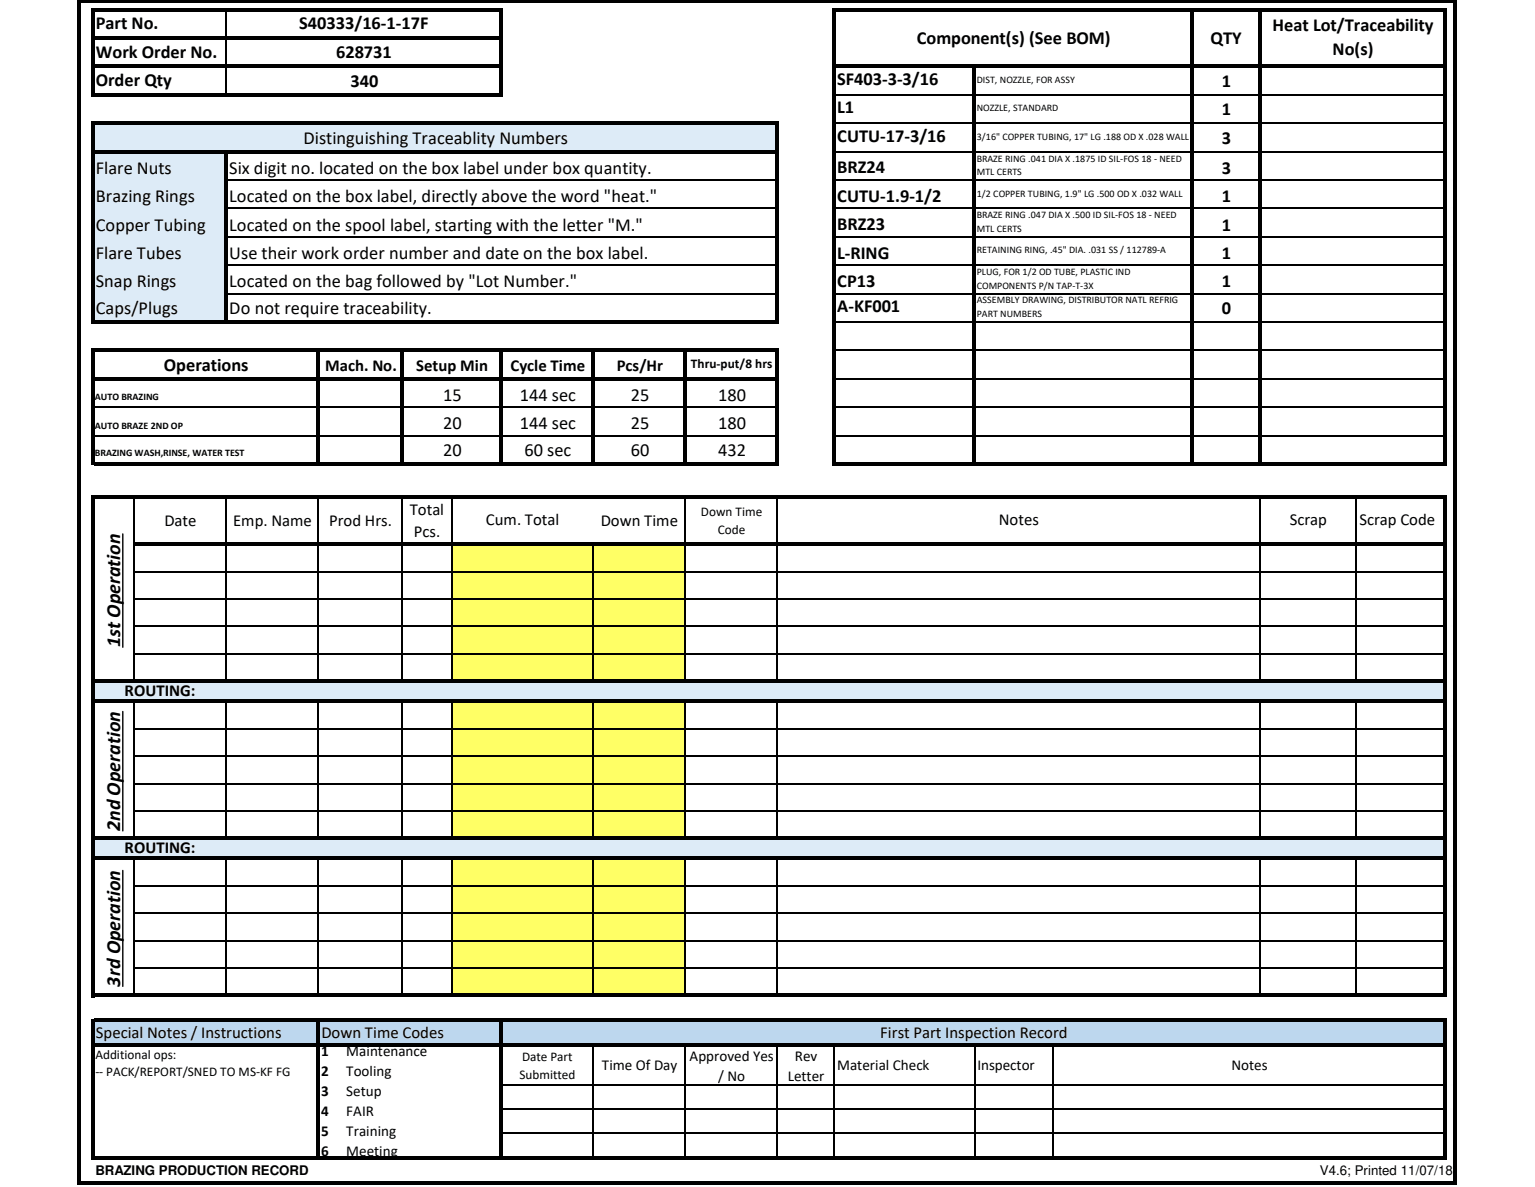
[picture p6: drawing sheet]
<svg xmlns="http://www.w3.org/2000/svg" width="279mm" height="216mm" viewBox="0 0 279 216" stroke-linecap="round" stroke-linejoin="round" font-family="sans-serif">
<defs><g id="words">
<g font-size="3.6">
<text x="21.9" y="117.8" transform="rotate(-90 21.9 117.8)">1st Operation</text>
<text x="21.9" y="151.2" transform="rotate(-90 21.9 151.2)">2nd Operation</text>
<text x="21.9" y="179.5" transform="rotate(-90 21.9 179.5)">3rd Operation</text>
</g>
<g font-size="3.3">
<text x="17.4" y="5.3">Part No.</text>
<text x="54.5" y="5.3">S40333/16-1-17F</text>
<text x="231.6" y="5.7">Heat Lot/Traceability</text>
<text x="17.4" y="10.5">Work Order No.</text>
<text x="61.2" y="10.5">628731</text>
<text x="166.9" y="7.9">Component(s) (See BOM)</text>
<text x="220.3" y="7.9">QTY</text>
<text x="242.6" y="10.1">No(s)</text>
<text x="17.4" y="15.7">Order Qty</text>
<text x="63.8" y="15.8">340</text>
<text x="152.4" y="15.5">SF403-3-3/16</text>
<text x="222.4" y="15.8">1</text>
<text x="152.4" y="20.6">L1</text>
<text x="222.4" y="21">1</text>
<text x="55.2" y="26.2">Distinguishing Traceablity Numbers</text>
<text x="152.4" y="25.8">CUTU-17-3/16</text>
<text x="222.4" y="26.2">3</text>
<text x="17.4" y="31.6">Flare Nuts</text>
<text x="41.7" y="31.6">Six digit no. located on the box label under box quantity.</text>
<text x="152.4" y="31.5">BRZ24</text>
<text x="222.4" y="31.6">3</text>
<text x="17.4" y="36.8">Brazing Rings</text>
<text x="17.4" y="42">Copper Tubing</text>
<text x="41.7" y="36.8">Located on the box label, directly above the word &quot;heat.&quot;</text>
<text x="41.7" y="42">Located on the spool label, starting with the letter &quot;M.&quot;</text>
<text x="152.4" y="36.7">CUTU-1.9-1/2</text>
<text x="152.4" y="41.9">BRZ23</text>
<text x="222.4" y="36.8">1</text>
<text x="222.4" y="42">1</text>
<text x="17.4" y="47.1">Flare Tubes</text>
<text x="41.7" y="47.1">Use their work order number and date on the box label.</text>
<text x="152.4" y="47">L-RING</text>
<text x="222.4" y="47.1">1</text>
<text x="17.4" y="52.3">Snap Rings</text>
<text x="41.7" y="52.3">Located on the bag followed by &quot;Lot Number.&quot;</text>
<text x="152.4" y="52.2">CP13</text>
<text x="222.4" y="52.3">1</text>
<text x="17.4" y="57.1">Caps/Plugs</text>
<text x="41.7" y="57.1">Do not require traceability.</text>
<text x="152.4" y="56.8">A-KF001</text>
<text x="222.4" y="57.1">0</text>
<text x="29.8" y="67.5">Operations</text>
<text x="80.6" y="72.9">15</text>
<text x="94.6" y="72.9">144 sec</text>
<text x="114.8" y="72.9">25</text>
<text x="130.7" y="72.9">180</text>
<text x="80.6" y="78.1">20</text>
<text x="80.6" y="82.9">20</text>
<text x="94.6" y="78.1">144 sec</text>
<text x="95.5" y="82.9">60 sec</text>
<text x="114.8" y="82.9">60</text>
<text x="114.8" y="78.1">25</text>
<text x="130.7" y="78.1">180</text>
<text x="130.7" y="82.9">432</text>
</g>
<g font-size="3">
<text x="59.2" y="67.5">Mach. No.</text>
<text x="75.8" y="67.5">Setup Min</text>
<text x="92.9" y="67.5">Cycle Time</text>
<text x="112.3" y="67.5">Pcs/Hr</text>
<text x="29.9" y="95.7">Date</text>
<text x="42.4" y="95.7">Emp. Name</text>
<text x="59.9" y="95.7">Prod Hrs.</text>
<text x="74.6" y="93.7">Total</text>
<text x="88.4" y="95.5">Cum. Total</text>
<text x="109.3" y="95.7">Down Time</text>
<text x="181.8" y="95.5">Notes</text>
<text x="234.8" y="95.5">Scrap</text>
<text x="247.4" y="95.5">Scrap Code</text>
<text x="75.4" y="97.7">Pcs.</text>
<text x="22.7" y="126.6">ROUTING:</text>
<text x="22.7" y="155.2">ROUTING:</text>
<text x="17.4" y="188.7">Special Notes / Instructions</text>
<text x="58.5" y="188.7">Down Time Codes</text>
<text x="160.2" y="188.8">First Part Inspection Record</text>
</g>
<g font-size="2.8">
<text x="58.5" y="192.1">1</text>
<text x="58.5" y="195.7">2</text>
<text x="63" y="192.1">Maintenance</text>
<text x="63" y="195.7">Tooling</text>
<text x="109.6" y="194.7">Time Of Day</text>
<text x="125.5" y="192.9">Approved Yes</text>
<text x="130.7" y="196.6">/ No</text>
<text x="143.4" y="196.6">Letter</text>
<text x="144.7" y="192.9">Rev</text>
<text x="152.4" y="194.7">Material Check</text>
<text x="177.9" y="194.7">Inspector</text>
<text x="224.2" y="194.6">Notes</text>
<text x="58.5" y="199.4">3</text>
<text x="58.5" y="203">4</text>
<text x="63" y="199.4">Setup</text>
<text x="63" y="203">FAIR</text>
<text x="58.5" y="206.7">5</text>
<text x="63" y="206.7">Training</text>
<text x="58.5" y="210.3">6</text>
<text x="63" y="210.3">Meeting</text>
</g>
<g font-size="2.4">
<text x="125.8" y="66.8">Thru-put/8 hrs</text>
<text x="127.6" y="93.9">Down Time</text>
<text x="130.7" y="97.1">Code</text>
<text x="17.4" y="192.6">Additional ops:</text>
<text x="17.4" y="195.8">-- PACK/REPORT/SNED TO MS-KF FG</text>
<text x="94.5" y="196.2">Submitted</text>
<text x="95" y="193">Date Part</text>
<text x="17.4" y="213.7">BRAZING PRODUCTION RECORD</text>
<text x="240.2" y="213.7">V4.6; Printed 11/07/18</text>
</g>
<g font-size="1.8">
<text x="177.8" y="15.1">DIST, NOZZLE, FOR ASSY</text>
<text x="177.8" y="20.3">NOZZLE, STANDARD</text>
<text x="177.8" y="29.4">BRAZE RING .041 DIA X .1875 ID SIL-FOS 18 - NEED</text>
<text x="177.8" y="25.4">3/16&quot; COPPER TUBING, 17&quot; LG .188 OD X .028 WALL</text>
<text x="177.8" y="35.8">1/2 COPPER TUBING, 1.9&quot; LG .500 OD X .032 WALL</text>
<text x="177.8" y="31.9">MTL CERTS</text>
<text x="177.8" y="39.7">BRAZE RING .047 DIA X .500 ID SIL-FOS 18 - NEED</text>
<text x="177.8" y="46.1">RETAINING RING, .45&quot; DIA. .031 SS / 112789-A</text>
<text x="177.8" y="42.2">MTL CERTS</text>
<text x="177.8" y="50">PLUG, FOR 1/2 OD TUBE, PLASTIC IND</text>
<text x="177.8" y="52.6">COMPONENTS P/N TAP-T-3X</text>
<text x="177.8" y="55.2">ASSEMBLY DRAWING, DISTRIBUTOR NATL REFRIG</text>
<text x="177.8" y="57.7">PART NUMBERS</text>
<text x="17.3" y="72.8">AUTO BRAZING</text>
<text x="17.3" y="78.1">AUTO BRAZE 2ND OP</text>
<text x="17.3" y="82.9">BRAZING WASH,RINSE, WATER TEST</text>
</g>
</g></defs>
<g fill="#ddebf7">
<path d="M16.8 22.4h124.7v5.2h-124.7z"/>
<path d="M16.8 27.6h24.4v31h-24.4z"/>
</g>
<g fill="#ffff65">
<path d="M82.2 98.9h42.6v5.1h-42.6z"/>
<path d="M82.2 103.9h42.6v5.1h-42.6z"/>
<path d="M82.2 108.9h42.6v5.1h-42.6z"/>
<path d="M82.2 113.9h42.6v5.1h-42.6z"/>
<path d="M82.2 118.9h42.6v5.1h-42.6z"/>
</g>
<path d="M16.8 123.9h246.3v3.7h-246.3z" fill="#ddebf7"/>
<g fill="#ffff65">
<path d="M82.2 127.5h42.6v5h-42.6z"/>
<path d="M82.2 132.5h42.6v5h-42.6z"/>
<path d="M82.2 137.5h42.6v5h-42.6z"/>
<path d="M82.2 142.5h42.6v5h-42.6z"/>
<path d="M82.2 147.5h42.6v5h-42.6z"/>
</g>
<path d="M16.8 152.5h246.3v3.6h-246.3z" fill="#ddebf7"/>
<g fill="#ffff65">
<path d="M82.2 156.1h42.6v5h-42.6z"/>
<path d="M82.2 161.1h42.6v5h-42.6z"/>
<path d="M82.2 166.1h42.6v5h-42.6z"/>
<path d="M82.2 171.1h42.6v5h-42.6z"/>
<path d="M82.2 176.1h42.6v5h-42.6z"/>
</g>
<path d="M16.8 185.6h246.3v4.6h-246.3z" fill="#bdd7ee"/>
<path d="M22.4 97.1v20.6M22.4 129.4v21.7M22.4 158.3v21.1" fill="none" stroke="#000" stroke-width=".25"/>
<g fill="#000">
<path d="M14.1 0h.6v215.4h-.6zM14.7 0h250.5v.5h-250.5zM16.6 1.4h.5v16.1h-.5zM17.1 1.4h74.4v.6h-74.4zM17.1 11.8h74.4v.6h-74.4zM17.1 16.9h74.4v.6h-74.4zM17.1 6.6h74.4v.6h-74.4zM90.9 2h.6v15.5h-.6zM151.5 1.4h.6v83.2h-.6zM152.1 1.4h111.3v.6h-111.3zM152.1 11.8h111.3v.6h-111.3zM177.1 12.4h.6v72.2h-.6z"/>
<path d="M216.6 2h.6v82.6h-.6zM229 2h.6v82.6h-.6zM262.8 2h.6v82.6h-.6zM264.6 .5h.6v214.9h-.6zM16.6 22.1h.5v36.7h-.5zM17.1 22.1h124.7v.6h-124.7zM17.1 27.3h124.7v.6h-124.7zM40.9 27.9h.5v30.9h-.5zM141.2 22.7h.6v36.1h-.6zM17.1 58.3h124.7v.5h-124.7zM16.6 63.4h.5v21.2h-.5zM17.1 63.4h124.7v.6h-124.7z"/>
<path d="M17.1 68.6h124.7v.6h-124.7zM57.6 64h.6v20.6h-.6zM72.9 64h.5v20.6h-.5zM90.9 64h.6v20.6h-.6zM107.7 64h.5v20.6h-.5zM124.4 64h.6v20.6h-.6zM141.2 64h.6v20.6h-.6zM16.6 90h.5v91.4h-.5zM17.1 84h124.7v.6h-124.7zM17.1 90h246.3v.6h-246.3zM24.3 98.6h239.1v.6h-239.1zM152.1 84h111.3v.6h-111.3z"/>
<path d="M262.8 90.6h.6v90.8h-.6zM17.1 123.6h246.3v.6h-246.3zM17.1 127.2h246.3v.6h-246.3zM17.1 152.2h246.3v.6h-246.3zM17.1 155.8h246.3v.6h-246.3zM16.6 185.3h.5v25.6h-.5zM17.1 180.8h246.3v.6h-246.3zM17.1 185.3h246.3v.6h-246.3zM17.1 189.8h246.3v.6h-246.3zM57.6 185.9h.6v25h-.6zM90.9 185.9h.6v25h-.6zM262.8 185.9h.6v25h-.6z"/>
<path d="M14.7 214.8h250.5v.6h-250.5zM17.1 210.3h246.3v.6h-246.3z"/>
</g>
<g fill="none" stroke="#000" stroke-width=".3">
<path d="M41.2 2v4.6M41.2 7.2v4.6M41.2 12.4v4.5M152.1 17.3h25M177.7 17.3h38.9M217.2 17.3h11.8M229.6 17.3h33.2M41.4 32.7h99.8M41.4 37.9h99.8M152.1 22.4h25M152.1 27.6h25M152.1 32.7h25"/>
<path d="M152.1 37.9h25M177.7 22.4h38.9M177.7 27.6h38.9M177.7 32.7h38.9M177.7 37.9h38.9M217.2 22.4h11.8M217.2 27.6h11.8M217.2 32.7h11.8M217.2 37.9h11.8M229.6 22.4h33.2M229.6 27.6h33.2M229.6 32.7h33.2"/>
<path d="M229.6 37.9h33.2M41.4 43.1h99.8M41.4 48.2h99.8M41.4 53.4h99.8M152.1 43.1h25M152.1 48.2h25M152.1 53.4h25M152.1 58.6h25M177.7 43.1h38.9M177.7 48.2h38.9M177.7 53.4h38.9M177.7 58.6h38.9"/>
<path d="M217.2 43.1h11.8M217.2 48.2h11.8M217.2 53.4h11.8M217.2 58.6h11.8M229.6 43.1h33.2M229.6 48.2h33.2M229.6 53.4h33.2M229.6 58.6h33.2M17.1 74.1h40.5M17.1 79.2h40.5M58.2 74.1h14.7M58.2 79.2h14.7"/>
<path d="M73.4 74.1h17.5M73.4 79.2h17.5M91.5 74.1h16.2M91.5 79.2h16.2M108.2 74.1h16.2M108.2 79.2h16.2M125 74.1h16.2M125 79.2h16.2M152.1 63.7h25M152.1 68.9h25M152.1 74.1h25M152.1 79.2h25"/>
<path d="M177.7 63.7h38.9M177.7 68.9h38.9M177.7 74.1h38.9M177.7 79.2h38.9M217.2 63.7h11.8M217.2 68.9h11.8M217.2 74.1h11.8M217.2 79.2h11.8M229.6 63.7h33.2M229.6 68.9h33.2M229.6 74.1h33.2M229.6 79.2h33.2"/>
<path d="M24.4 90.6v8M24.4 99.2v24.4M41.2 90.6v8M41.2 99.2v24.4M57.9 90.6v8M57.9 99.2v24.4M73.2 90.6v8M73.2 99.2v24.4M82.2 90.6v8M82.2 99.2v24.4M108 99.2v24.4M124.7 90.6v8"/>
<path d="M124.7 99.2v24.4M141.5 90.6v8M141.5 99.2v24.4M229.3 90.6v8M229.3 99.2v24.4M246.9 90.6v8M246.9 99.2v24.4M24.6 103.9h238.2M24.6 108.9h238.2M24.6 113.9h238.2M24.6 118.9h238.2M24.4 127.8v24.4"/>
<path d="M24.6 132.5h238.2M24.6 137.5h238.2M41.2 127.8v24.4M57.9 127.8v24.4M73.2 127.8v24.4M82.2 127.8v24.4M108 127.8v24.4M124.7 127.8v24.4M141.5 127.8v24.4M229.3 127.8v24.4M246.9 127.8v24.4M24.4 156.4v24.4"/>
<path d="M24.6 142.5h238.2M24.6 147.5h238.2M41.2 156.4v24.4M57.9 156.4v24.4M73.2 156.4v24.4M82.2 156.4v24.4M108 156.4v24.4M124.7 156.4v24.4M141.5 156.4v24.4M229.3 156.4v24.4M246.9 156.4v24.4M24.6 161.1h238.2"/>
<path d="M24.6 166.1h238.2M24.6 171.1h238.2M24.6 176.1h238.2M91.5 197.4h171.3M108 190.4v19.9M124.7 190.4v19.9M141.5 190.4v19.9M151.8 190.4v19.9M177.4 190.4v19.9M191.7 190.4v19.9M91.5 201.7h171.3M91.5 206.1h171.3"/>
</g>
<use href="#words"/>
</svg>
